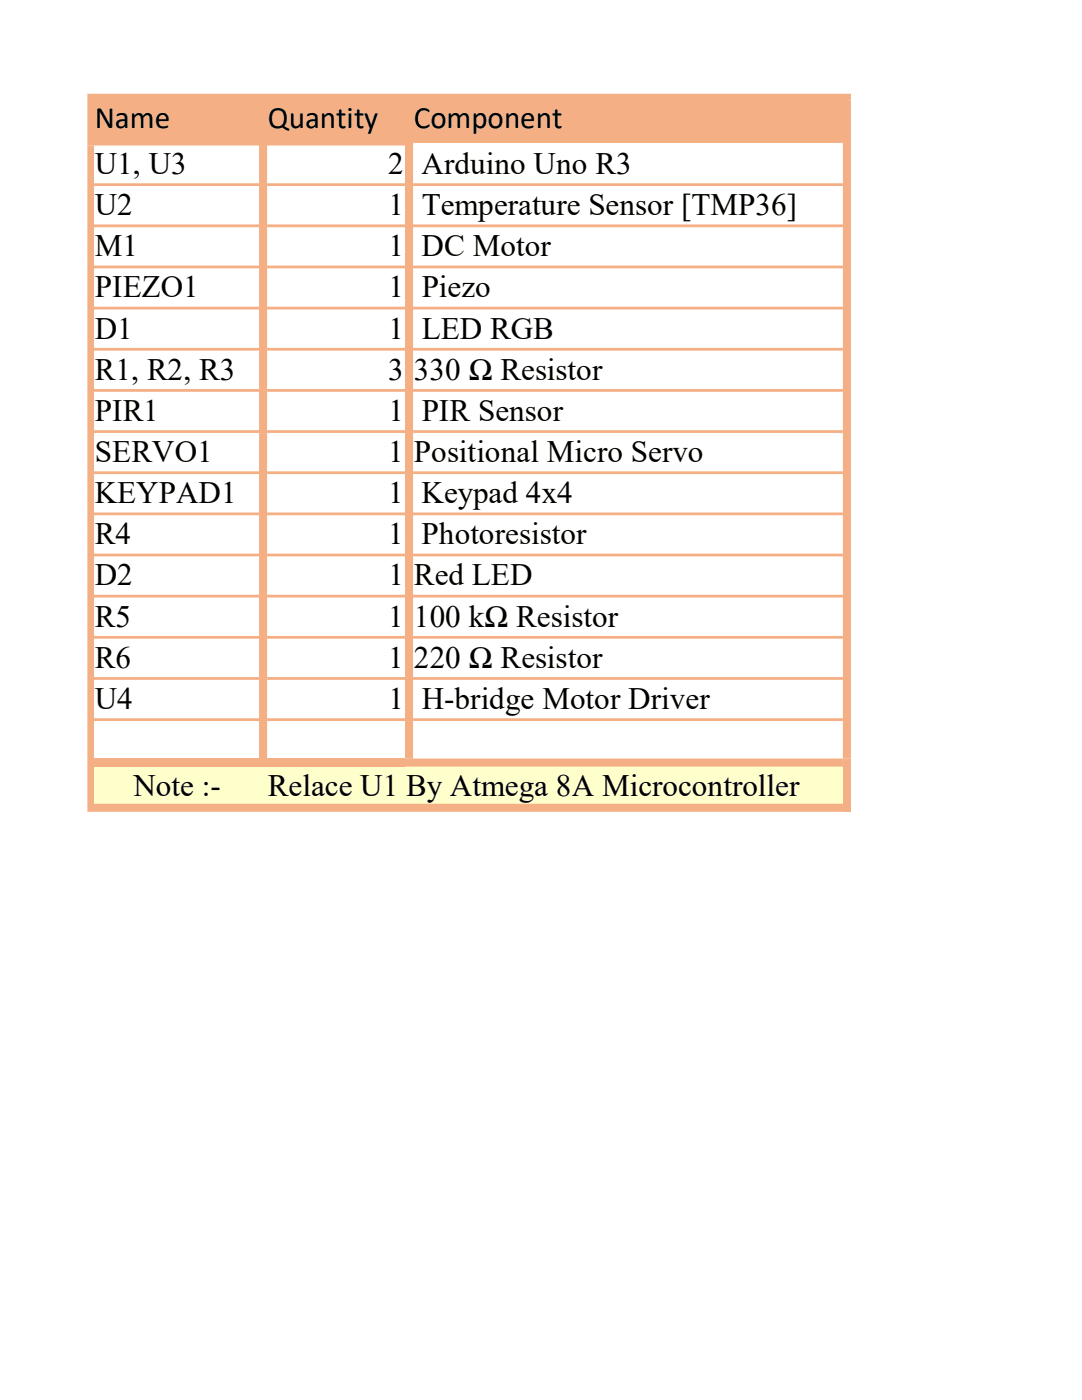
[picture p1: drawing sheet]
<svg xmlns="http://www.w3.org/2000/svg" width="216mm" height="279mm" viewBox="0 0 216 279" stroke-linecap="round" stroke-linejoin="round" font-family="sans-serif">
<defs><g id="words">
<g font-size="6.2">
<text x="18.9" y="25.6">Name</text>
<text x="53.4" y="25.6">Quantity</text>
<text x="82.6" y="25.6">Component</text>
<text x="18.9" y="34.7">U1, U3</text>
<text x="77.5" y="34.7">2 Arduino Uno R3</text>
<text x="18.9" y="42.9">U2</text>
<text x="77.5" y="42.9">1 Temperature Sensor [TMP36]</text>
<text x="18.9" y="51.1">M1</text>
<text x="77.5" y="51.1">1 DC Motor</text>
<text x="18.9" y="59.4">PIEZO1</text>
<text x="77.5" y="59.4">1 Piezo</text>
<text x="18.9" y="67.6">D1</text>
<text x="77.5" y="67.6">1 LED RGB</text>
<text x="18.9" y="75.8">R1, R2, R3</text>
<text x="77.5" y="75.8">3 330 Ω Resistor</text>
<text x="18.9" y="84">PIR1</text>
<text x="77.5" y="84">1 PIR Sensor</text>
<text x="18.9" y="92.2">SERVO1</text>
<text x="77.5" y="92.2">1 Positional Micro Servo</text>
<text x="18.9" y="100.4">KEYPAD1</text>
<text x="77.5" y="100.4">1 Keypad 4x4</text>
<text x="18.9" y="108.6">R4</text>
<text x="77.5" y="108.6">1 Photoresistor</text>
<text x="18.9" y="116.8">D2</text>
<text x="77.5" y="116.8">1 Red LED</text>
<text x="18.9" y="125.1">R5</text>
<text x="77.5" y="125.1">1 100 kΩ Resistor</text>
<text x="18.9" y="133.3">R6</text>
<text x="77.5" y="133.3">1 220 Ω Resistor</text>
<text x="18.9" y="141.5">U4</text>
<text x="77.5" y="141.5">1 H-bridge Motor Driver</text>
<text x="26.6" y="158.8">Note :-</text>
<text x="53.4" y="158.8">Relace U1 By Atmega 8A Microcontroller</text>
</g>
</g></defs>
<path d="M18.1 19.4h150.9v8.9h-150.9z" fill="#f4b084"/>
<path d="M18.1 152.2h150.9v9h-150.9z" fill="#ffc"/>
<g fill="#f4b084">
<path d="M18.8 18.7h62v1.3h-62zM18.8 27.4h62v1.6h-62z" fill-rule="evenodd"/>
<path d="M17.4 18.7h1.4v10.3h-1.4zM18.8 36.6h32.9v.5h-32.9zM53.3 36.6h27.5v.5h-27.5zM18.8 44.8h32.9v.5h-32.9zM53.3 44.8h27.5v.5h-27.5zM18.8 53h32.9v.6h-32.9zM53.3 53h27.5v.6h-27.5zM18.8 61.2h32.9v.6h-32.9zM53.3 61.2h27.5v.6h-27.5zM18.8 69.4h32.9v.6h-32.9zM53.3 69.4h27.5v.6h-27.5zM18.8 77.6h32.9v.6h-32.9zM53.3 77.6h27.5v.6h-27.5zM18.8 85.9h32.9v.5h-32.9zM53.3 85.9h27.5v.5h-27.5zM18.8 94.1h32.9v.5h-32.9zM53.3 94.1h27.5v.5h-27.5zM18.8 102.3h32.9v.5h-32.9zM53.3 102.3h27.5v.5h-27.5zM18.8 110.5h32.9v.5h-32.9zM53.3 110.5h27.5v.5h-27.5zM18.8 118.7h32.9v.6h-32.9zM53.3 118.7h27.5v.6h-27.5zM18.8 126.9h32.9v.6h-32.9zM53.3 126.9h27.5v.6h-27.5zM18.8 135.1h32.9v.6h-32.9zM53.3 135.1h27.5v.6h-27.5zM18.8 143.3h32.9v.6h-32.9zM53.3 143.3h27.5v.6h-27.5z" fill-rule="evenodd"/>
<path d="M18.8 151.4h62v1.6h-62z" fill-rule="evenodd"/>
<path d="M168.2 20h1.6v131.4h-1.6zM17.4 29h1.4v133h-1.4zM80.8 18.7h1.6v132.7h-1.6zM51.7 20h1.6v131.4h-1.6z" fill-rule="evenodd"/>
<path d="M168.2 151.4h1.6v10.6h-1.6zM82.4 18.7h87.4v1.3h-87.4zM82.4 28h85.8v.5h-85.8zM82.4 36.6h85.8v.5h-85.8zM82.4 44.8h85.8v.5h-85.8zM82.4 53h85.8v.6h-85.8zM82.4 61.2h85.8v.6h-85.8zM82.4 69.4h85.8v.6h-85.8zM82.4 77.6h85.8v.6h-85.8zM82.4 85.9h85.8v.5h-85.8zM82.4 94.1h85.8v.5h-85.8zM82.4 102.3h85.8v.5h-85.8zM82.4 110.5h85.8v.5h-85.8zM82.4 118.7h85.8v.6h-85.8zM82.4 126.9h85.8v.6h-85.8zM82.4 135.1h85.8v.6h-85.8zM82.4 143.3h85.8v.6h-85.8z" fill-rule="evenodd"/>
<path d="M80.8 151.4h87.4v1.6h-87.4zM18.8 160.4h151v1.6h-151z" fill-rule="evenodd"/>
</g>
<use href="#words"/>
</svg>
